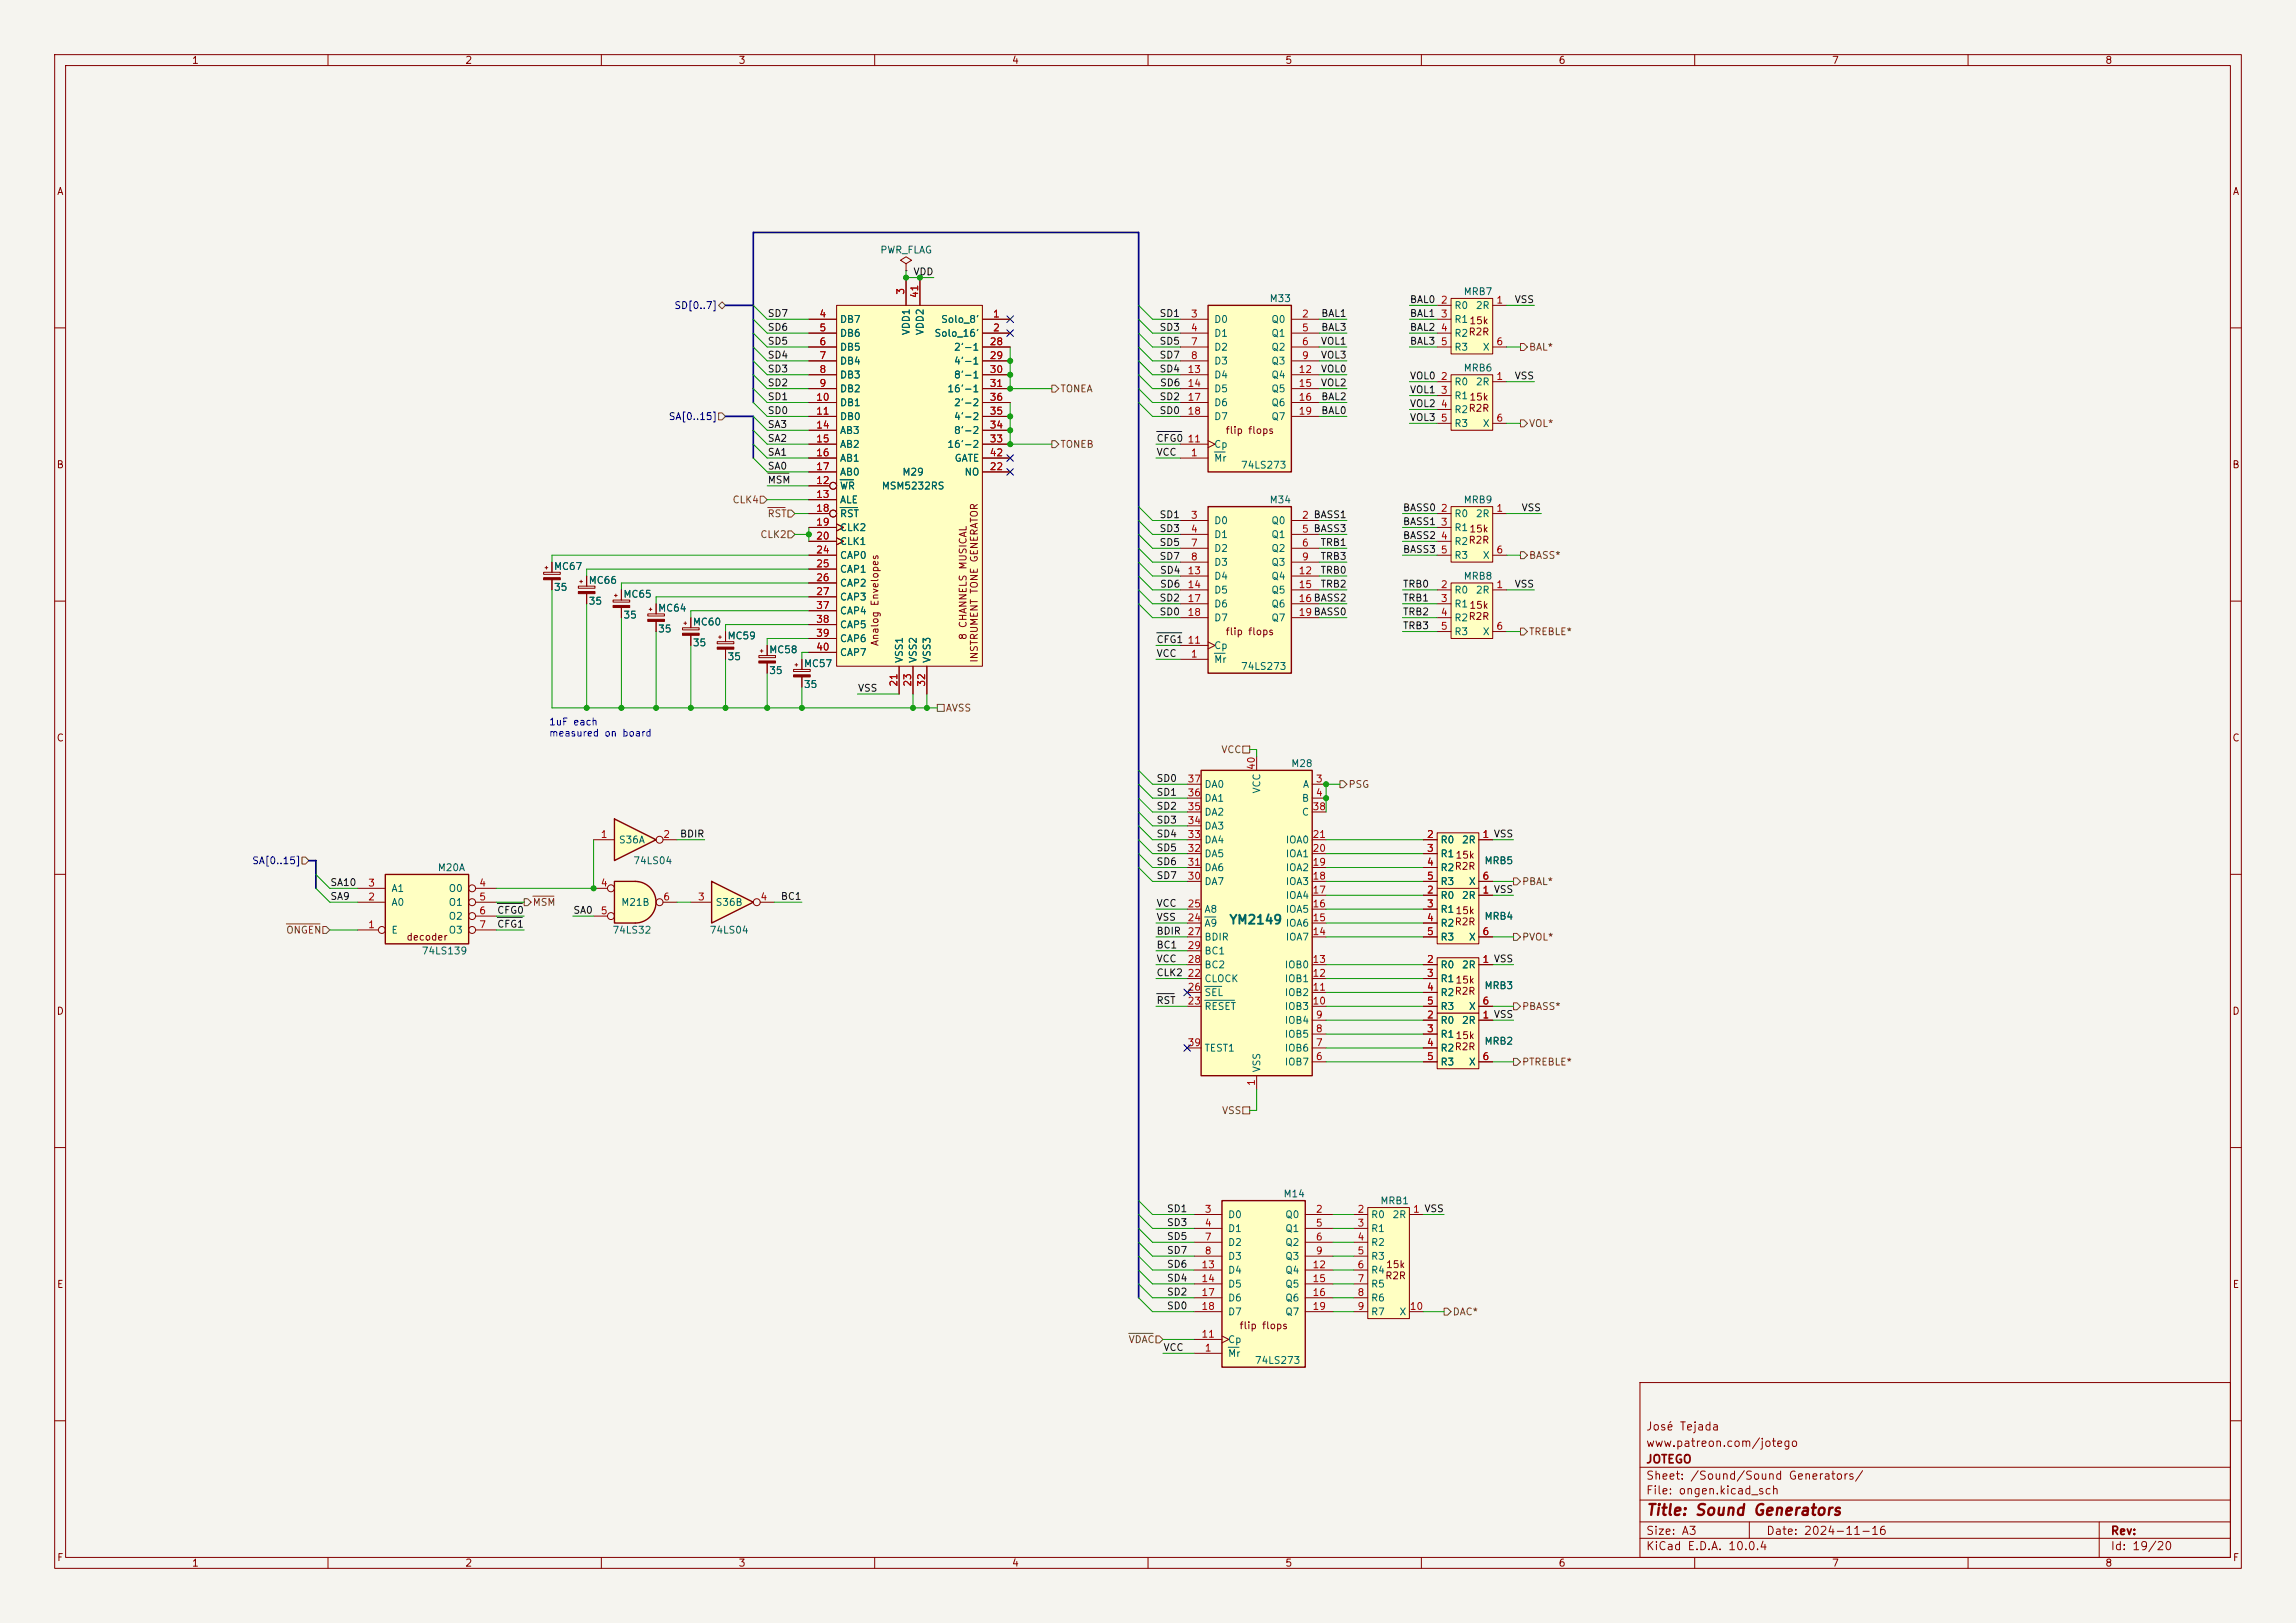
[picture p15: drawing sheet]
<svg xmlns="http://www.w3.org/2000/svg" width="420mm" height="297mm" viewBox="0 0 420 297" stroke-linecap="round" stroke-linejoin="round" font-family="sans-serif">
<defs><g id="words">
<text font-size="2" fill="#840000" x="301" y="277.8">Title: Sound Generators</text>
<text font-size="1.7" fill="#006464" x="224.7" y="169.5">YM2149</text>
<g font-size="1.5" fill="#840000">
<text x="301" y="262.1">José Tejada</text>
<text x="301" y="268.1">JOTEGO</text>
<text x="301" y="265.1">www.patreon.com/jotego</text>
<text x="301" y="273.8">File: ongen.kicad_sch</text>
<text x="301" y="271.1">Sheet: /Sound/Sound Generators/</text>
<text x="301" y="281.2">Size: A3</text>
<text x="323" y="281.2">Date: 2024-11-16</text>
<text x="386" y="281.2">Rev:</text>
<text x="301" y="284">KiCad E.D.A. 10.0.4</text>
<text x="386" y="284">Id: 19/20</text>
</g>
<g font-size="1.3" fill="#840000">
<text x="35" y="12">1</text>
<text x="85" y="12">2</text>
<text x="135" y="12">3</text>
<text x="185" y="12">4</text>
<text x="235" y="12">5</text>
<text x="285" y="12">6</text>
<text x="335" y="12">7</text>
<text x="385" y="12">8</text>
<text x="10.3" y="36">A</text>
<text x="408.3" y="36">A</text>
<text x="224.1" y="79.7">flip flops</text>
<text x="10.3" y="86">B</text>
<text x="408.2" y="86">B</text>
<text x="161" y="118.3" transform="rotate(-90 161 118.3)">Analog Envelopes</text>
<text x="177.1" y="117.2" transform="rotate(-90 177.1 117.2)">8 CHANNELS MUSICAL</text>
<text x="224.1" y="116.5">flip flops</text>
<text x="179.2" y="121.4" transform="rotate(-90 179.2 121.4)">INSTRUMENT TONE GENERATOR</text>
<text x="10.3" y="136">C</text>
<text x="408.2" y="136">C</text>
<text x="74.3" y="172.4">decoder</text>
<text x="10.3" y="186">D</text>
<text x="408.2" y="186">D</text>
<text x="253.4" y="232.4">15k</text>
<text x="10.3" y="236">E</text>
<text x="253.3" y="234.4">R2R</text>
<text x="408.3" y="236">E</text>
<text x="226.6" y="243.5">flip flops</text>
<text x="10.3" y="286">F</text>
<text x="35" y="287">1</text>
<text x="85" y="287">2</text>
<text x="135" y="287">3</text>
<text x="185" y="287">4</text>
<text x="235" y="287">5</text>
<text x="285" y="287">6</text>
<text x="335" y="287">7</text>
<text x="385" y="287">8</text>
<text x="408.3" y="286">F</text>
</g>
<g font-size="1.3" fill="#006464">
<text x="160.9" y="46.7">PWR_FLAG</text>
<text x="153.5" y="59.4">DB7</text>
<text x="172" y="59.4">Solo_8'</text>
<text x="222" y="59.4">D0</text>
<text x="232.1" y="55.6">M33</text>
<text x="232.5" y="59.4">Q0</text>
<text x="265.9" y="56.9">R0</text>
<text x="265.9" y="59.4">R115k</text>
<text x="267.6" y="54.3">MRB7</text>
<text x="269.9" y="56.9">2R</text>
<text x="153.5" y="61.9">DB6</text>
<text x="153.5" y="64.5">DB5</text>
<text x="166.7" y="61.4" transform="rotate(-90 166.7 61.4)">VDD1</text>
<text x="169.2" y="61.4" transform="rotate(-90 169.2 61.4)">VDD2</text>
<text x="170.8" y="61.9">Solo_16'</text>
<text x="174.4" y="64.5">2'-1</text>
<text x="222" y="61.9">D1</text>
<text x="222" y="64.5">D2</text>
<text x="232.5" y="61.9">Q1</text>
<text x="232.5" y="64.5">Q2</text>
<text x="265.9" y="61.9">R2R2R</text>
<text x="265.9" y="64.5">R3</text>
<text x="271.1" y="64.5">X</text>
<text x="153.5" y="67">DB4</text>
<text x="153.5" y="69.6">DB3</text>
<text x="174.4" y="67">4'-1</text>
<text x="174.4" y="69.6">8'-1</text>
<text x="222" y="67">D3</text>
<text x="222" y="69.6">D4</text>
<text x="232.5" y="67">Q3</text>
<text x="232.5" y="69.6">Q4</text>
<text x="265.9" y="70.8">R0</text>
<text x="267.6" y="68.3">MRB6</text>
<text x="269.9" y="70.8">2R</text>
<text x="153.5" y="72.1">DB2</text>
<text x="153.5" y="74.6">DB1</text>
<text x="153.5" y="77.2">DB0</text>
<text x="173.2" y="72.1">16'-1</text>
<text x="174.4" y="77.2">4'-2</text>
<text x="174.4" y="74.6">2'-2</text>
<text x="222" y="72.1">D5</text>
<text x="222" y="74.6">D6</text>
<text x="222" y="77.2">D7</text>
<text x="232.5" y="72.1">Q5</text>
<text x="232.5" y="74.6">Q6</text>
<text x="232.5" y="77.2">Q7</text>
<text x="265.9" y="73.4">R115k</text>
<text x="265.9" y="75.9">R2R2R</text>
<text x="153.5" y="79.7">AB3</text>
<text x="153.5" y="82.3">AB2</text>
<text x="173.2" y="82.3">16'-2</text>
<text x="174.4" y="79.7">8'-2</text>
<text x="222" y="82.3">Cp</text>
<text x="265.9" y="78.4">R3</text>
<text x="271.1" y="78.4">X</text>
<text x="153.5" y="89.9">WR</text>
<text x="153.5" y="84.8">AB1</text>
<text x="153.5" y="87.3">AB0</text>
<text x="161.2" y="89.9">MSM5232RS</text>
<text x="165" y="87.3">M29</text>
<text x="174.5" y="84.8">GATE</text>
<text x="176.3" y="87.3">NO</text>
<text x="222" y="84.8">Mr</text>
<text x="226.9" y="86.1">74LS273</text>
<text x="153.5" y="92.4">ALE</text>
<text x="153.5" y="95">RST</text>
<text x="232.1" y="92.4">M34</text>
<text x="265.9" y="95">R0</text>
<text x="267.6" y="92.4">MRB9</text>
<text x="269.9" y="95">2R</text>
<text x="153.5" y="97.5">CLK2</text>
<text x="153.5" y="100">CLK1</text>
<text x="222" y="96.2">D0</text>
<text x="222" y="98.8">D1</text>
<text x="222" y="101.3">D2</text>
<text x="232.5" y="96.2">Q0</text>
<text x="232.5" y="98.8">Q1</text>
<text x="232.5" y="101.3">Q2</text>
<text x="265.9" y="97.5">R115k</text>
<text x="265.9" y="100">R2R2R</text>
<text x="101.2" y="104.6">MC67</text>
<text x="107.6" y="107.1">MC66</text>
<text x="153.5" y="102.6">CAP0</text>
<text x="153.5" y="105.1">CAP1</text>
<text x="153.5" y="107.7">CAP2</text>
<text x="222" y="103.8">D3</text>
<text x="222" y="106.4">D4</text>
<text x="232.5" y="103.8">Q3</text>
<text x="232.5" y="106.4">Q4</text>
<text x="265.9" y="102.6">R3</text>
<text x="267.6" y="106.4">MRB8</text>
<text x="271.1" y="102.6">X</text>
<text x="101.2" y="108.4">35</text>
<text x="107.6" y="111">35</text>
<text x="113.9" y="109.7">MC65</text>
<text x="113.9" y="113.5">35</text>
<text x="120.3" y="112.2">MC64</text>
<text x="153.5" y="110.2">CAP3</text>
<text x="153.5" y="112.7">CAP4</text>
<text x="222" y="108.9">D5</text>
<text x="222" y="111.5">D6</text>
<text x="232.5" y="108.9">Q5</text>
<text x="232.5" y="111.5">Q6</text>
<text x="265.9" y="108.9">R0</text>
<text x="265.9" y="111.5">R115k</text>
<text x="269.9" y="108.9">2R</text>
<text x="120.3" y="116">35</text>
<text x="126.6" y="114.8">MC60</text>
<text x="126.6" y="118.6">35</text>
<text x="133" y="117.3">MC59</text>
<text x="140.6" y="119.8">MC58</text>
<text x="153.5" y="115.3">CAP5</text>
<text x="153.5" y="117.8">CAP6</text>
<text x="222" y="119.1">Cp</text>
<text x="222" y="114">D7</text>
<text x="232.5" y="114">Q7</text>
<text x="265.9" y="114">R2R2R</text>
<text x="265.9" y="116.5">R3</text>
<text x="271.1" y="116.5">X</text>
<text x="133" y="121.1">35</text>
<text x="140.6" y="123.7">35</text>
<text x="146.9" y="122.4">MC57</text>
<text x="153.5" y="120.4">CAP7</text>
<text x="165.4" y="121.4" transform="rotate(-90 165.4 121.4)">VSS1</text>
<text x="168" y="121.4" transform="rotate(-90 168 121.4)">VSS2</text>
<text x="170.5" y="121.4" transform="rotate(-90 170.5 121.4)">VSS3</text>
<text x="222" y="121.6">Mr</text>
<text x="226.9" y="122.9">74LS273</text>
<text x="146.9" y="126.2">35</text>
<text x="236.1" y="140.7">M28</text>
<text x="220.2" y="149.6">DA2</text>
<text x="220.2" y="147">DA1</text>
<text x="220.2" y="144.5">DA0</text>
<text x="230.8" y="145.3" transform="rotate(-90 230.8 145.3)">VCC</text>
<text x="238" y="147">B</text>
<text x="238" y="149.6">C</text>
<text x="238.2" y="144.5">A</text>
<text x="113.1" y="154.6">S36A</text>
<text x="220.2" y="154.6">DA4</text>
<text x="220.2" y="152.1">DA3</text>
<text x="235.1" y="154.6">IOA0</text>
<text x="263.4" y="154.6">R0</text>
<text x="267.3" y="154.6">2R</text>
<text x="80" y="159.7">M20A</text>
<text x="115.7" y="158.5">74LS04</text>
<text x="220.2" y="159.7">DA6</text>
<text x="220.2" y="157.2">DA5</text>
<text x="235.1" y="159.7">IOA2</text>
<text x="235.1" y="157.2">IOA1</text>
<text x="263.4" y="157.2">R115k</text>
<text x="263.4" y="159.7">R2R2R</text>
<text x="263.4" y="157.2">R1</text>
<text x="263.4" y="159.7">R2</text>
<text x="271.4" y="158.5">MRB5</text>
<text x="71.5" y="166.1">A0</text>
<text x="71.5" y="163.5">A1</text>
<text x="82" y="163.5">O0</text>
<text x="82" y="166.1">O1</text>
<text x="113.5" y="166.1">M21B</text>
<text x="130.8" y="166.1">S36B</text>
<text x="220.2" y="167.3">A8</text>
<text x="220.2" y="162.3">DA7</text>
<text x="235.1" y="167.3">IOA5</text>
<text x="235.1" y="164.8">IOA4</text>
<text x="235.1" y="162.3">IOA3</text>
<text x="263.4" y="164.8">R0</text>
<text x="263.4" y="167.3">R115k</text>
<text x="263.4" y="162.3">R3</text>
<text x="263.4" y="167.3">R1</text>
<text x="267.3" y="164.8">2R</text>
<text x="268.6" y="162.3">X</text>
<text x="71.5" y="171.2">E</text>
<text x="82" y="168.6">O2</text>
<text x="82" y="171.2">O3</text>
<text x="111.9" y="171.2">74LS32</text>
<text x="129.7" y="171.2">74LS04</text>
<text x="220.2" y="169.9">A9</text>
<text x="220.2" y="172.4">BDIR</text>
<text x="235.1" y="172.4">IOA7</text>
<text x="235.1" y="169.9">IOA6</text>
<text x="263.4" y="169.9">R2R2R</text>
<text x="263.4" y="172.4">R3</text>
<text x="263.4" y="169.9">R2</text>
<text x="268.6" y="172.4">X</text>
<text x="271.4" y="168.6">MRB4</text>
<text x="77" y="175">74LS139</text>
<text x="220.2" y="177.5">BC2</text>
<text x="220.2" y="175">BC1</text>
<text x="234.9" y="177.5">IOB0</text>
<text x="263.4" y="177.5">R0</text>
<text x="267.3" y="177.5">2R</text>
<text x="220.2" y="180">CLOCK</text>
<text x="220.2" y="185.1">RESET</text>
<text x="220.2" y="182.6">SEL</text>
<text x="234.9" y="185.1">IOB3</text>
<text x="234.9" y="182.6">IOB2</text>
<text x="234.9" y="180">IOB1</text>
<text x="263.4" y="180">R115k</text>
<text x="263.4" y="182.6">R2R2R</text>
<text x="263.4" y="185.1">R3</text>
<text x="263.4" y="180">R1</text>
<text x="263.4" y="182.6">R2</text>
<text x="268.6" y="185.1">X</text>
<text x="271.4" y="181.3">MRB3</text>
<text x="234.9" y="190.2">IOB5</text>
<text x="234.9" y="187.7">IOB4</text>
<text x="263.4" y="187.7">R0</text>
<text x="263.4" y="190.2">R115k</text>
<text x="263.4" y="190.2">R1</text>
<text x="267.3" y="187.7">2R</text>
<text x="271.4" y="191.5">MRB2</text>
<text x="220.2" y="192.7">TEST1</text>
<text x="230.8" y="196.3" transform="rotate(-90 230.8 196.3)">VSS</text>
<text x="234.9" y="195.3">IOB7</text>
<text x="234.9" y="192.7">IOB6</text>
<text x="263.4" y="192.7">R2R2R</text>
<text x="263.4" y="195.3">R3</text>
<text x="263.4" y="192.7">R2</text>
<text x="268.6" y="195.3">X</text>
<text x="234.7" y="219.4">M14</text>
<text x="252.4" y="220.7">MRB1</text>
<text x="224.5" y="223.2">D0</text>
<text x="224.5" y="225.8">D1</text>
<text x="235" y="223.2">Q0</text>
<text x="235" y="225.8">Q1</text>
<text x="250.7" y="223.2">R0</text>
<text x="250.7" y="225.8">R1</text>
<text x="254.6" y="223.2">2R</text>
<text x="224.5" y="228.3">D2</text>
<text x="224.5" y="230.8">D3</text>
<text x="224.5" y="233.4">D4</text>
<text x="235" y="228.3">Q2</text>
<text x="235" y="230.8">Q3</text>
<text x="235" y="233.4">Q4</text>
<text x="250.7" y="228.3">R2</text>
<text x="250.7" y="230.8">R3</text>
<text x="250.7" y="233.4">R4</text>
<text x="224.5" y="235.9">D5</text>
<text x="224.5" y="238.5">D6</text>
<text x="235" y="235.9">Q5</text>
<text x="235" y="238.5">Q6</text>
<text x="250.7" y="235.9">R5</text>
<text x="250.7" y="238.5">R6</text>
<text x="224.5" y="241">D7</text>
<text x="235" y="241">Q7</text>
<text x="250.7" y="241">R7</text>
<text x="255.9" y="241">X</text>
<text x="224.5" y="248.6">Mr</text>
<text x="224.5" y="246.1">Cp</text>
<text x="229.4" y="249.9">74LS273</text>
</g>
<g font-size="1.3" fill="#0f0f0f">
<text x="167" y="50.7">VDD</text>
<text x="140.3" y="58.3">SD7</text>
<text x="212" y="58.3">SD1</text>
<text x="241.6" y="58.3">BAL1</text>
<text x="257.8" y="55.8">BAL0</text>
<text x="257.8" y="58.3">BAL1</text>
<text x="277" y="55.8">VSS</text>
<text x="140.3" y="60.8">SD6</text>
<text x="140.3" y="63.4">SD5</text>
<text x="140.3" y="65.9">SD4</text>
<text x="212" y="65.9">SD7</text>
<text x="212" y="63.4">SD5</text>
<text x="212" y="60.8">SD3</text>
<text x="241.5" y="63.4">VOL1</text>
<text x="241.5" y="65.9">VOL3</text>
<text x="241.6" y="60.8">BAL3</text>
<text x="257.8" y="60.8">BAL2</text>
<text x="257.8" y="63.4">BAL3</text>
<text x="140.3" y="71">SD2</text>
<text x="140.3" y="68.5">SD3</text>
<text x="212" y="68.5">SD4</text>
<text x="212.1" y="71">SD6</text>
<text x="241.5" y="68.5">VOL0</text>
<text x="241.5" y="71">VOL2</text>
<text x="257.8" y="69.7">VOL0</text>
<text x="277" y="69.7">VSS</text>
<text x="140.3" y="73.5">SD1</text>
<text x="140.3" y="76.1">SD0</text>
<text x="212" y="76.1">SD0</text>
<text x="212" y="73.5">SD2</text>
<text x="241.6" y="76.1">BAL0</text>
<text x="241.6" y="73.5">BAL2</text>
<text x="257.8" y="74.8">VOL2</text>
<text x="257.8" y="77.3">VOL3</text>
<text x="257.8" y="72.3">VOL1</text>
<text x="140.3" y="78.6">SA3</text>
<text x="140.3" y="81.2">SA2</text>
<text x="140.3" y="83.7">SA1</text>
<text x="211.5" y="81.2">CFG0</text>
<text x="211.5" y="83.7">VCC</text>
<text x="140.3" y="88.8">MSM</text>
<text x="140.3" y="86.2">SA0</text>
<text x="212" y="95.1">SD1</text>
<text x="256.5" y="93.9">BASS0</text>
<text x="278.2" y="93.9">VSS</text>
<text x="212" y="97.7">SD3</text>
<text x="212" y="100.2">SD5</text>
<text x="241.5" y="100.2">TRB1</text>
<text x="256.5" y="96.4">BASS1</text>
<text x="256.5" y="98.9">BASS2</text>
<text x="256.5" y="101.5">BASS3</text>
<text x="212" y="102.7">SD7</text>
<text x="212.1" y="105.3">SD4</text>
<text x="212.1" y="107.8">SD6</text>
<text x="241.5" y="102.7">TRB3</text>
<text x="241.5" y="105.3">TRB0</text>
<text x="241.5" y="107.8">TRB2</text>
<text x="256.5" y="107.8">TRB0</text>
<text x="277" y="107.8">VSS</text>
<text x="212" y="112.9">SD0</text>
<text x="212" y="110.4">SD2</text>
<text x="256.5" y="110.4">TRB1</text>
<text x="256.5" y="112.9">TRB2</text>
<text x="211.5" y="118">CFG1</text>
<text x="256.5" y="115.4">TRB3</text>
<text x="211.5" y="120.5">VCC</text>
<text x="156.8" y="126.9">VSS</text>
<text x="211.5" y="143.4">SD0</text>
<text x="211.5" y="145.9">SD1</text>
<text x="211.5" y="148.5">SD2</text>
<text x="124.3" y="153.5">BDIR</text>
<text x="211.5" y="151">SD3</text>
<text x="211.5" y="153.5">SD4</text>
<text x="211.5" y="158.6">SD6</text>
<text x="211.5" y="161.2">SD7</text>
<text x="211.5" y="156.1">SD5</text>
<text x="60.3" y="165">SA9</text>
<text x="60.3" y="162.4">SA10</text>
<text x="90.8" y="167.5">CFG0</text>
<text x="104.8" y="167.5">SA0</text>
<text x="142.7" y="165">BC1</text>
<text x="211.5" y="166.2">VCC</text>
<text x="90.8" y="170.1">CFG1</text>
<text x="211.5" y="171.3">BDIR</text>
<text x="211.5" y="173.9">BC1</text>
<text x="211.5" y="168.8">VSS</text>
<text x="211.5" y="178.9">CLK2</text>
<text x="211.5" y="176.4">VCC</text>
<text x="211.5" y="184">RST</text>
<text x="213.4" y="224.7">SD3</text>
<text x="213.4" y="222.1">SD1</text>
<text x="213.4" y="227.2">SD5</text>
<text x="213.4" y="229.7">SD7</text>
<text x="213.4" y="232.3">SD6</text>
<text x="213.4" y="234.8">SD4</text>
<text x="213.4" y="237.4">SD2</text>
<text x="213.4" y="239.9">SD0</text>
<text x="212.7" y="247.5">VCC</text>
</g>
<g font-size="1.3" fill="#000084">
<text x="123.2" y="56.9">SD[0..7]</text>
<text x="122.2" y="77.2">SA[0..15]</text>
<text x="46" y="158.5">SA[0..15]</text>
</g>
<g font-size="1.3" fill="#a90000">
<text x="149.8" y="58.4">4</text>
<text x="165.7" y="54" transform="rotate(-90 165.7 54)">3</text>
<text x="168.2" y="54.7" transform="rotate(-90 168.2 54.7)">41</text>
<text x="181.5" y="58.4">1</text>
<text x="217.7" y="58.4">3</text>
<text x="238.1" y="58.4">2</text>
<text x="263.5" y="55.9">2</text>
<text x="263.5" y="58.4">3</text>
<text x="273.6" y="55.9">1</text>
<text x="149.8" y="60.9">5</text>
<text x="149.8" y="63.5">6</text>
<text x="180.9" y="63.5">28</text>
<text x="181.5" y="60.9">2</text>
<text x="217.7" y="60.9">4</text>
<text x="217.7" y="63.5">7</text>
<text x="238.1" y="60.9">5</text>
<text x="238.1" y="63.5">6</text>
<text x="263.5" y="60.9">4</text>
<text x="263.5" y="63.5">5</text>
<text x="273.6" y="63.5">6</text>
<text x="149.8" y="66">7</text>
<text x="149.8" y="68.6">8</text>
<text x="149.8" y="71.1">9</text>
<text x="180.9" y="66">29</text>
<text x="180.9" y="68.6">30</text>
<text x="180.9" y="71.1">31</text>
<text x="217.1" y="68.6">13</text>
<text x="217.1" y="71.1">14</text>
<text x="217.7" y="66">8</text>
<text x="237.4" y="68.6">12</text>
<text x="237.4" y="71.1">15</text>
<text x="238.1" y="66">9</text>
<text x="263.5" y="69.8">2</text>
<text x="273.6" y="69.8">1</text>
<text x="149.2" y="73.6">10</text>
<text x="149.2" y="76.2">11</text>
<text x="180.9" y="76.2">35</text>
<text x="180.9" y="73.6">36</text>
<text x="217.1" y="73.6">17</text>
<text x="217.1" y="76.2">18</text>
<text x="237.4" y="73.6">16</text>
<text x="237.4" y="76.2">19</text>
<text x="263.5" y="72.4">3</text>
<text x="263.5" y="74.9">4</text>
<text x="263.5" y="77.4">5</text>
<text x="273.6" y="77.4">6</text>
<text x="149.2" y="78.7">14</text>
<text x="149.2" y="81.3">15</text>
<text x="149.2" y="83.8">16</text>
<text x="180.9" y="81.3">33</text>
<text x="180.9" y="78.7">34</text>
<text x="180.9" y="83.8">42</text>
<text x="217.1" y="81.3">11</text>
<text x="217.7" y="83.8">1</text>
<text x="149.2" y="88.9">12</text>
<text x="149.2" y="86.3">17</text>
<text x="180.9" y="86.3">22</text>
<text x="149.2" y="91.4">13</text>
<text x="149.2" y="94">18</text>
<text x="217.7" y="95.2">3</text>
<text x="238.1" y="95.2">2 BASS1</text>
<text x="263.5" y="94">2</text>
<text x="273.6" y="94">1</text>
<text x="149.2" y="96.5">19</text>
<text x="149.2" y="99">20</text>
<text x="149.2" y="101.6">24</text>
<text x="217.7" y="97.8">4</text>
<text x="217.7" y="100.3">7</text>
<text x="238.1" y="97.8">5 BASS3</text>
<text x="238.1" y="100.3">6</text>
<text x="263.5" y="96.5">3</text>
<text x="263.5" y="99">4</text>
<text x="263.5" y="101.6">5</text>
<text x="273.6" y="101.6">6</text>
<text x="149.2" y="104.1">25</text>
<text x="149.2" y="106.7">26</text>
<text x="217.1" y="105.4">13</text>
<text x="217.1" y="107.9">14</text>
<text x="217.7" y="102.8">8</text>
<text x="237.4" y="105.4">12</text>
<text x="237.4" y="107.9">15</text>
<text x="238.1" y="102.8">9</text>
<text x="263.5" y="107.9">2</text>
<text x="273.6" y="107.9">1</text>
<text x="149.2" y="109.2">27</text>
<text x="149.2" y="111.7">37</text>
<text x="217.1" y="110.5">17</text>
<text x="217.1" y="113">18</text>
<text x="237.4" y="110.5">16BASS2</text>
<text x="237.4" y="113">19BASS0</text>
<text x="263.5" y="110.5">3</text>
<text x="263.5" y="113">4</text>
<text x="149.2" y="114.3">38</text>
<text x="149.2" y="116.8">39</text>
<text x="149.2" y="119.4">40</text>
<text x="217.1" y="118.1">11</text>
<text x="263.5" y="115.5">5</text>
<text x="273.6" y="115.5">6</text>
<text x="164.4" y="125.8" transform="rotate(-90 164.4 125.8)">21</text>
<text x="167" y="125.8" transform="rotate(-90 167 125.8)">23</text>
<text x="169.5" y="125.8" transform="rotate(-90 169.5 125.8)">32</text>
<text x="217.7" y="120.6">1</text>
<text x="217.1" y="143.5">37</text>
<text x="229.8" y="141" transform="rotate(-90 229.8 141)">40</text>
<text x="240.6" y="143.5">3</text>
<text x="217.1" y="148.6">35</text>
<text x="217.1" y="146">36</text>
<text x="240" y="148.6">38</text>
<text x="240.6" y="146">4</text>
<text x="109.8" y="153.6">1</text>
<text x="121.2" y="153.6">2</text>
<text x="217.1" y="153.6">33</text>
<text x="217.1" y="151.1">34</text>
<text x="240" y="153.6">21</text>
<text x="260.9" y="153.6">2</text>
<text x="271.1" y="153.6">1 VSS</text>
<text x="271.1" y="153.6">1</text>
<text x="217.1" y="161.3">30</text>
<text x="217.1" y="158.7">31</text>
<text x="217.1" y="156.2">32</text>
<text x="240" y="161.3">18</text>
<text x="240" y="158.7">19</text>
<text x="240" y="156.2">20</text>
<text x="260.9" y="156.2">3</text>
<text x="260.9" y="158.7">4</text>
<text x="260.9" y="161.3">5</text>
<text x="271.1" y="161.3">6</text>
<text x="67.2" y="165.1">2</text>
<text x="67.2" y="162.5">3</text>
<text x="87.6" y="162.5">4</text>
<text x="87.6" y="165.1">5</text>
<text x="87.6" y="167.6">6</text>
<text x="109.8" y="162.5">4</text>
<text x="109.8" y="167.6">5</text>
<text x="121.2" y="165.1">6</text>
<text x="127.6" y="165.1">3</text>
<text x="139" y="165.1">4</text>
<text x="217.1" y="166.3">25</text>
<text x="240" y="166.3">16</text>
<text x="240" y="163.8">17</text>
<text x="260.9" y="163.8">2</text>
<text x="260.9" y="166.3">3</text>
<text x="271.1" y="163.8">1 VSS</text>
<text x="271.1" y="163.8">1</text>
<text x="67.2" y="170.2">1</text>
<text x="87.6" y="170.2">7</text>
<text x="217.1" y="168.9">24</text>
<text x="217.1" y="171.4">27</text>
<text x="217.1" y="174">29</text>
<text x="240" y="171.4">14</text>
<text x="240" y="168.9">15</text>
<text x="260.9" y="168.9">4</text>
<text x="260.9" y="171.4">5</text>
<text x="271.1" y="171.4">6</text>
<text x="217.1" y="179">22</text>
<text x="217.1" y="176.5">28</text>
<text x="240" y="179">12</text>
<text x="240" y="176.5">13</text>
<text x="260.9" y="176.5">2</text>
<text x="260.9" y="179">3</text>
<text x="271.1" y="176.5">1 VSS</text>
<text x="271.1" y="176.5">1</text>
<text x="217.1" y="184.1">23</text>
<text x="217.1" y="181.6">26</text>
<text x="240" y="184.1">10</text>
<text x="240" y="181.6">11</text>
<text x="260.9" y="181.6">4</text>
<text x="260.9" y="184.1">5</text>
<text x="271.1" y="184.1">6</text>
<text x="217.1" y="191.7">39</text>
<text x="240.6" y="191.7">7</text>
<text x="240.6" y="189.2">8</text>
<text x="240.6" y="186.7">9</text>
<text x="260.9" y="186.7">2</text>
<text x="260.9" y="189.2">3</text>
<text x="260.9" y="191.7">4</text>
<text x="271.1" y="186.7">1 VSS</text>
<text x="271.1" y="186.7">1</text>
<text x="240.6" y="194.3">6</text>
<text x="260.9" y="194.3">5</text>
<text x="271.1" y="194.3">6</text>
<text x="229.8" y="198.8" transform="rotate(-90 229.8 198.8)">1</text>
<text x="220.3" y="222.2">3</text>
<text x="220.3" y="224.8">4</text>
<text x="220.3" y="227.3">7</text>
<text x="240.6" y="222.2">2</text>
<text x="240.6" y="224.8">5</text>
<text x="240.6" y="227.3">6</text>
<text x="248.2" y="222.2">2</text>
<text x="248.2" y="224.8">3</text>
<text x="248.2" y="227.3">4</text>
<text x="258.4" y="222.2">1 VSS</text>
<text x="219.7" y="232.4">13</text>
<text x="220.3" y="229.8">8</text>
<text x="240" y="232.4">12</text>
<text x="240.6" y="229.8">9</text>
<text x="248.2" y="229.8">5</text>
<text x="248.2" y="232.4">6</text>
<text x="219.7" y="234.9">14</text>
<text x="219.7" y="237.5">17</text>
<text x="240" y="234.9">15</text>
<text x="240" y="237.5">16</text>
<text x="248.2" y="234.9">7</text>
<text x="248.2" y="237.5">8</text>
<text x="219.7" y="245.1">11</text>
<text x="219.7" y="240">18</text>
<text x="240" y="240">19</text>
<text x="248.2" y="240">9</text>
<text x="257.8" y="240">10</text>
<text x="220.3" y="247.6">1</text>
</g>
<g font-size="1.3" fill="#725600">
<text x="279.6" y="64.5">BAL*</text>
<text x="193.9" y="72.1">TONEA</text>
<text x="193.9" y="82.3">TONEB</text>
<text x="279.6" y="78.4">VOL*</text>
<text x="133.9" y="92.4">CLK4</text>
<text x="140.3" y="95">RST</text>
<text x="139" y="98.8">CLK2</text>
<text x="279.6" y="102.6">BASS*</text>
<text x="279.6" y="116.5">TREBLE*</text>
<text x="172.9" y="130.5">AVSS</text>
<text x="223.3" y="138.1">VCC</text>
<text x="246.6" y="144.5">PSG</text>
<text x="97.3" y="166.1">MSM</text>
<text x="278.3" y="162.3">PBAL*</text>
<text x="52.3" y="171.2">ONGEN</text>
<text x="278.3" y="172.4">PVOL*</text>
<text x="278.3" y="185.1">PBASS*</text>
<text x="278.3" y="195.3">PTREBLE*</text>
<text x="223.4" y="204.2">VSS</text>
<text x="265.6" y="241">DAC*</text>
<text x="206.3" y="246.1">VDAC</text>
</g>
<g font-size="1.3" fill="#0000c2">
<text x="100.3" y="133">1uF each</text>
<text x="100.3" y="135.1">measured on board</text>
</g>
</g></defs>
<path d="M0 0h420v297h-420z" fill="#f5f4ef" stroke="#f5f4ef" stroke-width=".18"/>
<g fill="none" stroke="#840000" stroke-width=".18">
<path d="M10 10h400v277h-400zM12 12h396v273h-396zM60 10v2M110 10v2M160 10v2M210 10v2M260 10v2M310 10v2M360 10v2M10 60h2M408 60h2M10 110h2"/>
<path d="M408 110h2M10 160h2M408 160h2M10 210h2M408 210h2M300 253h108v32h-108zM10 260h2M300 278.5h108M300 274.5h108M300 268.5h108M320 278.5v3M384 278.5v6.5"/>
<path d="M408 260h2M60 285v2M110 285v2M160 285v2M210 285v2M260 285v2M300 281.5h108M310 285v2M360 285v2"/>
</g>
<path d="M223.5 219.7h15.3v30.5h-15.3z" fill="#ffffc2"/>
<path d="M223.5 219.7h15.3v30.5h-15.3z" fill="none" stroke="#840000" stroke-width=".25"/>
<g fill="none" stroke="#840000" stroke-width=".18">
<path d="M165.7 48.3l1.1-.7-1.1-.6-1 .6 1 .7v1.2M165.7 49.5h.1M218.4 222.2h5.1M218.4 224.8h5.1M218.4 227.3h5.1M218.4 229.9h5.1M218.4 232.4h5.1M218.4 234.9h5.1M218.4 237.5h5.1M238.8 222.2h5M238.8 224.8h5M238.8 227.3h5"/>
<path d="M238.8 229.9h5M238.8 232.4h5M238.8 234.9h5M238.8 237.5h5M218.4 247.6h5.1M218.4 245.1h5.1M218.4 240h5.1M223.5 244.5l1.3 .6-1.3 .6M238.8 240h5"/>
</g>
<path d="M224.7 246.5h1.9" fill="none" stroke="#006464" stroke-width=".18"/>
<path d="M265.4 68.6h7.6v10.1h-7.6z" fill="#ffffc2"/>
<g fill="none" stroke="#840000" stroke-width=".18">
<path d="M262.9 69.9h2.5M262.9 72.4h2.5M262.9 74.9h2.5M262.9 77.5h2.5M265.4 68.6h7.6v10.1h-7.6zM273 69.9h2.6M273 77.5h2.6M112.1 109.8h3.1v.4h-3.1zM112.4 109h.5M112.6 108.7v.5M113.7 108v1.8M113.7 111.2v1.8"/>
<path d="M118.5 112.3h3v.4h-3zM118.7 111.5h.6M119 111.3v.5M120 110.5v1.8M120 113.7v1.9M124.8 114.9h3.1v.4h-3.1zM125.1 114h.5M125.3 113.8v.5M126.4 113v1.9M126.4 116.3v1.8M131.2 117.4h3v.4h-3zM131.4 116.6h.6"/>
<path d="M131.7 116.3v.5M132.7 115.6v1.8M132.7 118.8v1.9M138.8 120h3.1v.3h-3.1zM139.1 119.1h.5M139.3 118.9v.5M140.3 118.1v1.9M140.3 121.3v1.9"/>
</g>
<g fill="#840000" stroke="#840000" stroke-width=".18">
<path d="M131.2 118.4h3v.4h-3z"/>
<path d="M124.8 115.9h3.1v.4h-3.1z"/>
<path d="M138.8 121h3.1v.3h-3.1z"/>
<path d="M118.5 113.3h3v.4h-3z"/>
<path d="M112.1 110.8h3.1v.4h-3.1z"/>
</g>
<path d="M262.9 175.3h7.6v10.1h-7.6z" fill="#ffffc2"/>
<path d="M260.3 176.5h2.6M260.3 179.1h2.6M262.9 175.3h7.6v10.1h-7.6zM270.5 176.5h2.5M260.3 181.6h2.6M260.3 184.2h2.6M270.5 184.2h2.5" fill="none" stroke="#840000" stroke-width=".18"/>
<path d="M262.9 162.6h7.6v10.1h-7.6z" fill="#ffffc2"/>
<path d="M260.3 163.8h2.6M260.3 166.4h2.6M260.3 168.9h2.6M260.3 171.5h2.6M262.9 162.6h7.6v10.1h-7.6zM270.5 163.8h2.5M270.5 171.5h2.5" fill="none" stroke="#840000" stroke-width=".18"/>
<path d="M262.9 185.4h7.6v10.2h-7.6z" fill="#ffffc2"/>
<g fill="none" stroke="#840000" stroke-width=".18">
<path d="M99.4 104.7h3.1v.4h-3.1zM99.7 103.9h.5M99.9 103.6v.5M101 102.9v1.8M101 106.1v1.9M105.8 107.3h3v.3h-3zM106 106.4h.6M106.3 106.2v.5M107.3 105.4v1.9M107.3 108.6v1.9M260.3 186.7h2.6M260.3 189.2h2.6"/>
<path d="M260.3 191.8h2.6M260.3 194.3h2.6M262.9 185.4h7.6v10.2h-7.6zM270.5 186.7h2.5M270.5 194.3h2.5"/>
</g>
<g fill="#840000" stroke="#840000" stroke-width=".18">
<path d="M99.4 105.7h3.1v.4h-3.1z"/>
<path d="M105.8 108.3h3v.3h-3z"/>
</g>
<path d="M262.9 152.4h7.6v10.2h-7.6z" fill="#ffffc2"/>
<path d="M260.3 153.7h2.6M260.3 156.2h2.6M260.3 158.8h2.6M262.9 152.4h7.6v10.2h-7.6zM270.5 153.7h2.5M260.3 161.3h2.6M270.5 161.3h2.5" fill="none" stroke="#840000" stroke-width=".18"/>
<path d="M265.4 106.7h7.6v10.1h-7.6z" fill="#ffffc2"/>
<path d="M262.9 108h2.5M262.9 110.5h2.5M262.9 113h2.5M262.9 115.6h2.5M265.4 106.7h7.6v10.1h-7.6zM273 108h2.6M273 115.6h2.6" fill="none" stroke="#840000" stroke-width=".18"/>
<path d="M265.4 92.7h7.6v10.2h-7.6z" fill="#ffffc2"/>
<path d="M262.9 94h2.5M262.9 96.5h2.5M262.9 99.1h2.5M265.4 92.7h7.6v10.2h-7.6zM273 94h2.6M262.9 101.6h2.5M273 101.6h2.6M145.2 122.5h3v.4h-3zM145.4 121.7h.5M145.7 121.4v.5M146.7 120.7v1.8M146.7 123.9v1.8" fill="none" stroke="#840000" stroke-width=".18"/>
<path d="M145.2 123.5h3v.4h-3z" fill="#840000" stroke="#840000" stroke-width=".18"/>
<path d="M265.4 54.6h7.6v10.2h-7.6z" fill="#ffffc2"/>
<path d="M262.9 55.9h2.5M262.9 58.4h2.5M265.4 54.6h7.6v10.2h-7.6zM273 55.9h2.6M262.9 61h2.5M262.9 63.5h2.5M273 63.5h2.6" fill="none" stroke="#840000" stroke-width=".18"/>
<path d="M153 55.9h26.7v66h-26.7z" fill="#ffffc2"/>
<g fill="none" stroke="#840000" stroke-width=".18">
<path d="M148 58.4h5M153 55.9h26.7v66h-26.7zM165.7 50.8v5.1M168.3 50.8v5.1M179.7 58.4h5.1M148 61h5M148 63.5h5M148 66h5M148 68.6h5M148 71.1h5M148 73.7h5M148 76.2h5"/>
<path d="M148 78.7h5M179.7 61h5.1M179.7 63.5h5.1M179.7 66h5.1M179.7 68.6h5.1M179.7 71.1h5.1M179.7 73.7h5.1M179.7 76.2h5.1M179.7 78.7h5.1M148 88.9h3.8M148 91.4h5M148 81.3h5"/>
<path d="M148 83.8h5M148 86.4h5M148 94h3.8M148 96.5h5M148 99.1h5M153 95.9l1.3 .6-1.3 .7M153 98.4l1.3 .7-1.3 .6M179.7 81.3h5.1M179.7 83.8h5.1M179.7 86.4h5.1M148 101.6h5M148 104.1h5"/>
<path d="M148 106.7h5M148 109.2h5M148 111.8h5M148 114.3h5M148 116.8h5M148 119.4h5M164.5 121.9v5.1M167 121.9v5.1M169.5 121.9v5.1"/>
<circle cx="152.4" cy="88.9" r=".63"/>
<circle cx="152.4" cy="94" r=".63"/>
</g>
<path d="M153.7 87.8h2.4M153.7 92.9h3.2" fill="none" stroke="#006464" stroke-width=".18"/>
<path d="M219.7 141h20.3v55.9h-20.3z" fill="#ffffc2"/>
<path d="M219.7 141h20.3v55.9h-20.3z" fill="none" stroke="#840000" stroke-width=".25"/>
<g fill="none" stroke="#840000" stroke-width=".18">
<path d="M229.9 138.4v2.6M217.2 143.5h2.5M217.2 146.1h2.5M217.2 158.8h2.5M217.2 156.2h2.5M217.2 153.7h2.5M217.2 151.1h2.5M217.2 148.6h2.5M240 143.5h2.6M240 146.1h2.6M240 158.8h2.6M240 156.2h2.6"/>
<path d="M240 153.7h2.6M240 148.6h2.6M217.2 179.1h2.5M217.2 176.5h2.5M217.2 171.5h2.5M217.2 168.9h2.5M217.2 166.4h2.5M217.2 161.3h2.5M217.2 174h2.5M240 179.1h2.6M240 176.5h2.6M240 171.5h2.6"/>
<path d="M240 168.9h2.6M240 166.4h2.6M240 163.8h2.6M240 161.3h2.6M217.2 191.8h2.5M217.2 184.2h2.5M217.2 181.6h2.5M229.9 196.9v2.5M240 194.3h2.6M240 191.8h2.6M240 189.2h2.6M240 186.7h2.6"/>
<path d="M240 184.2h2.6M240 181.6h2.6"/>
</g>
<path d="M220.3 167.8h2.1M220.3 183h5.5M220.3 180.5h3.2" fill="none" stroke="#006464" stroke-width=".18"/>
<path d="M70.5 160h15.2v12.7h-15.2z" fill="#ffffc2"/>
<path d="M70.5 160h15.2v12.7h-15.2z" fill="none" stroke="#840000" stroke-width=".25"/>
<g fill="none" stroke="#840000" stroke-width=".18">
<path d="M65.4 170.2h3.8M65.4 165.1h5.1M65.4 162.6h5.1M87 170.2h3.8M87 165.1h3.8M87 162.6h3.8M87 167.6h3.8"/>
<circle cx="69.8" cy="170.2" r=".63"/>
<circle cx="86.4" cy="165.1" r=".63"/>
<circle cx="86.4" cy="162.6" r=".63"/>
<circle cx="86.4" cy="170.2" r=".63"/>
<circle cx="86.4" cy="167.6" r=".63"/>
</g>
<path d="M250.2 221h7.6v20.3h-7.6z" fill="#ffffc2"/>
<path d="M247.6 222.2h2.6M247.6 224.8h2.6M247.6 227.3h2.6M247.6 229.9h2.6M247.6 232.4h2.6M247.6 234.9h2.6M247.6 237.5h2.6M250.2 221h7.6v20.3h-7.6zM257.8 222.2h2.5M247.6 240h2.6M257.8 240h2.5" fill="none" stroke="#840000" stroke-width=".18"/>
<path d="M112.4 149.9l7.6 3.8-7.6 3.8z" fill="#ffffc2"/>
<path d="M112.4 149.9l7.6 3.8-7.6 3.8z" fill="none" stroke="#840000" stroke-width=".25"/>
<g fill="none" stroke="#840000" stroke-width=".18">
<path d="M108.6 153.7h3.8M121.3 153.7h2.5"/>
<circle cx="120.6" cy="153.7" r=".63"/>
</g>
<path d="M116.2 161.3a3.8 3.8 0 0 1 3.8 3.8 3.8 3.8 0 0 1-3.8 3.8z" fill="#ffffc2" stroke="#ffffc2" stroke-width=".18"/>
<path d="M112.4 161.3h3.8v7.6h-3.8z" fill="#ffffc2"/>
<path d="M112.4 161.3h3.8a3.8 3.8 0 0 1 3.8 3.8 3.8 3.8 0 0 1-3.8 3.8h-3.8z" fill="none" stroke="#840000" stroke-width=".25"/>
<g fill="none" stroke="#840000" stroke-width=".18">
<path d="M108.6 162.6h2.5M108.6 167.6h2.5M121.3 165.1h2.5"/>
<circle cx="111.8" cy="167.6" r=".63"/>
<circle cx="111.8" cy="162.6" r=".63"/>
<circle cx="120.6" cy="165.1" r=".63"/>
</g>
<path d="M221 55.9h15.2v30.5h-15.2z" fill="#ffffc2"/>
<path d="M221 55.9h15.2v30.5h-15.2z" fill="none" stroke="#840000" stroke-width=".25"/>
<g fill="none" stroke="#840000" stroke-width=".18">
<path d="M215.9 58.4h5.1M236.2 58.4h5.1M215.9 61h5.1M215.9 63.5h5.1M215.9 66h5.1M215.9 68.6h5.1M215.9 71.1h5.1M215.9 73.7h5.1M215.9 76.2h5.1M236.2 61h5.1M236.2 63.5h5.1M236.2 66h5.1"/>
<path d="M236.2 68.6h5.1M236.2 71.1h5.1M236.2 73.7h5.1M236.2 76.2h5.1M215.9 83.8h5.1M215.9 81.3h5.1M221 80.6l1.2 .7-1.2 .6"/>
</g>
<path d="M222.1 82.7h2" fill="none" stroke="#006464" stroke-width=".18"/>
<path d="M221 92.7h15.2v30.5h-15.2z" fill="#ffffc2"/>
<path d="M221 92.7h15.2v30.5h-15.2z" fill="none" stroke="#840000" stroke-width=".25"/>
<g fill="none" stroke="#840000" stroke-width=".18">
<path d="M215.9 95.3h5.1M215.9 97.8h5.1M236.2 95.3h5.1M236.2 97.8h5.1M215.9 100.3h5.1M215.9 102.9h5.1M215.9 118.1h5.1M215.9 105.4h5.1M215.9 108h5.1M215.9 110.5h5.1M215.9 113h5.1M221 117.5l1.2 .6-1.2 .6"/>
<path d="M236.2 100.3h5.1M236.2 102.9h5.1M236.2 105.4h5.1M236.2 108h5.1M236.2 110.5h5.1M236.2 113h5.1M215.9 120.7h5.1"/>
</g>
<path d="M222.1 119.5h2" fill="none" stroke="#006464" stroke-width=".18"/>
<path d="M130.2 161.3l7.6 3.8-7.6 3.8z" fill="#ffffc2"/>
<path d="M130.2 161.3l7.6 3.8-7.6 3.8z" fill="none" stroke="#840000" stroke-width=".25"/>
<g fill="none" stroke="#840000" stroke-width=".18">
<path d="M148 58.4h5M165.7 50.8v5.1M168.3 50.8v5.1M179.7 58.4h5.1M148 61h5M148 63.5h5M148 66h5M148 68.6h5M148 71.1h5M148 73.7h5M148 76.2h5M148 78.7h5"/>
<path d="M179.7 61h5.1M179.7 63.5h5.1M179.7 66h5.1M179.7 68.6h5.1M179.7 71.1h5.1M179.7 73.7h5.1M179.7 76.2h5.1M179.7 78.7h5.1M148 88.9h3.8M148 91.4h5M148 81.3h5M148 83.8h5"/>
<path d="M148 86.4h5M148 94h3.8M148 96.5h5M148 99.1h5M153 95.9l1.3 .6-1.3 .7M153 98.4l1.3 .7-1.3 .6M179.7 81.3h5.1M179.7 83.8h5.1M179.7 86.4h5.1M101 102.9v1.8M101 106.1v1.9M107.3 105.4v1.9"/>
<path d="M107.3 108.6v1.9M113.7 108v1.8M113.7 111.2v1.8M120 110.5v1.8M120 113.7v1.9M126.4 113v1.9M126.4 116.3v1.8M132.7 115.6v1.8M132.7 118.8v1.9M140.3 118.1v1.9M148 101.6h5M148 104.1h5"/>
<path d="M148 106.7h5M148 109.2h5M148 111.8h5M148 114.3h5M148 116.8h5M148 119.4h5M140.3 121.3v1.9M146.7 120.7v1.8M146.7 123.9v1.8M164.5 121.9v5.1M167 121.9v5.1M169.5 121.9v5.1"/>
<path d="M260.3 153.7h2.6M260.3 156.2h2.6M260.3 158.8h2.6M270.5 153.7h2.5M126.4 165.1h3.8M139.1 165.1h2.5M260.3 161.3h2.6M260.3 163.8h2.6M260.3 166.4h2.6M260.3 168.9h2.6M260.3 171.5h2.6M260.3 176.5h2.6"/>
<path d="M260.3 179.1h2.6M270.5 161.3h2.5M270.5 163.8h2.5M270.5 171.5h2.5M270.5 176.5h2.5M260.3 186.7h2.6M260.3 189.2h2.6M260.3 191.8h2.6M260.3 194.3h2.6M260.3 181.6h2.6M260.3 184.2h2.6M270.5 186.7h2.5"/>
<path d="M270.5 194.3h2.5M270.5 184.2h2.5"/>
<circle cx="152.4" cy="88.9" r=".63"/>
<circle cx="152.4" cy="94" r=".63"/>
<circle cx="138.4" cy="165.1" r=".63"/>
</g>
<g fill="none" stroke="#725600" stroke-width=".18">
<path d="M131.4 55.9l.7-.7 .6 .7-.6 .6zM131.4 75.6h.7l.6 .6-.6 .6h-.7zM192.4 70.5h.6l.7 .6-.7 .7h-.6zM278.1 76.8h.7l.6 .7-.6 .6h-.7zM278.1 62.9h.7l.6 .6-.6 .6h-.7zM139.1 90.8h.6l.6 .6-.6 .7h-.6zM140.4 92.9h3.2M144.1 93.3h.7l.6 .7-.6 .6h-.7zM144.1 97.2h.7l.6 .6-.6 .6h-.7zM192.4 80.6h.6l.7 .7-.7 .6h-.6zM278.1 101h.7l.6 .6-.6 .6h-.7zM278.1 114.9h.7l.6 .7-.6 .6h-.7z"/>
<path d="M171.4 128.9h1.3v1.3h-1.3zM227.3 136.5h1.3v1.3h-1.3zM55.2 156.8h.7l.6 .7-.6 .6h-.7zM245.1 142.9h.6l.7 .6-.7 .6h-.6zM52.4 169.1h6.1M59.1 169.5h.6l.6 .7-.6 .6h-.6zM95.9 164.5h.6l.7 .6-.7 .6h-.6zM97.5 164h3.8M276.9 160.7h.6l.6 .6-.6 .6h-.6zM276.9 170.8h.6l.6 .7-.6 .6h-.6zM276.9 193.7h.6l.6 .6-.6 .6h-.6zM276.9 183.5h.6l.6 .7-.6 .6h-.6z"/>
<path d="M227.3 202.6h1.3v1.2h-1.3zM264.2 239.4h.6l.6 .6-.6 .7h-.6zM206.5 244h4.4M211.5 244.5h.6l.6 .6-.6 .6h-.6z"/>
</g>
<path d="M211.6 79h4.6M140.5 86.6h3.8M211.6 115.8h4.6M91 167.9h4.6M91 165.3h4.6M211.6 181.8h3.2" fill="none" stroke="#0f0f0f" stroke-width=".18"/>
<path d="M132.7 55.9h5.1M132.7 76.2h5.1v7.6M137.8 73.7v-31.2h70.5v195M56.5 157.5h1.3v5.1" fill="none" stroke="#000084" stroke-width=".3"/>
<g fill="none" stroke="#009600" stroke-width=".18">
<path d="M137.8 58.4l2.5 2.6h7.7M137.8 55.9l2.5 2.5h7.7M165.7 49.5v1.3h5.1M208.3 58.4l2.5 2.6h5.1M208.3 55.9l2.5 2.5h5.1M241.3 58.4h5.1M257.8 55.9h5.1M257.8 58.4h5.1M275.6 55.9h5.1M137.8 61l2.5 2.5h7.7M137.8 73.7l2.5 2.5h7.7M137.8 71.1l2.5 2.6h7.7"/>
<path d="M137.8 78.7l2.5 2.6h7.7M137.8 68.6l2.5 2.5h7.7M137.8 63.5l2.5 2.5h7.7M137.8 66l2.5 2.6h7.7M137.8 76.2l2.5 2.5h7.7M184.8 63.5v7.6h7.6M184.8 73.7v7.6h7.6M208.3 61l2.5 2.5h5.1M208.3 73.7l2.5 2.5h5.1M208.3 71.1l2.5 2.6h5.1M208.3 68.6l2.5 2.5h5.1M208.3 63.5l2.5 2.5h5.1"/>
<path d="M208.3 66l2.5 2.6h5.1M241.3 61h5.1M241.3 63.5h5.1M241.3 76.2h5.1M241.3 73.7h5.1M241.3 71.1h5.1M241.3 66h5.1M241.3 68.6h5.1M257.8 61h5.1M257.8 77.5h5.1M257.8 63.5h5.1M257.8 69.9h5.1"/>
<path d="M257.8 72.4h5.1M257.8 74.9h5.1M275.6 77.5h2.5M275.6 63.5h2.5M275.6 69.9h5.1M137.8 81.3l2.5 2.5h7.7M137.8 83.8l2.5 2.6h7.7M140.3 88.9h7.7M140.3 91.4h7.7M145.4 97.8h2.6M145.4 94h2.6M148 96.5v2.6"/>
<path d="M208.3 95.3l2.5 2.5h5.1M208.3 97.8l2.5 2.5h5.1M208.3 92.7l2.5 2.6h5.1M211.5 81.3h4.4M211.5 83.8h4.4M241.3 97.8h5.1M241.3 95.3h5.1M256.5 99.1h6.4M256.5 94h6.4M256.5 96.5h6.4M275.6 94h6.3M101 108v21.5h70.4"/>
<path d="M107.3 110.5v19M113.7 113v16.5M120 115.6v13.9M126.4 118.1v11.4M148 101.6h-47v1.3M148 106.7h-34.3v1.3M148 104.1h-40.7v1.3M148 114.3h-15.3v1.3M148 116.8h-7.7v1.3M148 119.4h-1.3v1.3M148 111.8h-21.6v1.2M148 109.2h-28v1.3"/>
<path d="M208.3 108l2.5 2.5h5.1M208.3 102.9l2.5 2.5h5.1M208.3 105.4l2.5 2.6h5.1M208.3 110.5l2.5 2.5h5.1M208.3 100.3l2.5 2.6h5.1M211.5 118.1h4.4M241.3 110.5h5.1M241.3 105.4h5.1M241.3 108h5.1M241.3 113h5.1M241.3 102.9h5.1M241.3 100.3h5.1"/>
<path d="M256.5 101.6h6.4M256.5 115.6h6.4M256.5 110.5h6.4M256.5 108h6.4M256.5 113h6.4M275.6 101.6h2.5M275.6 115.6h2.5M275.6 108h5.1M132.7 120.7v8.8M140.3 123.2v6.3M146.7 125.7v3.8M156.8 127h7.7"/>
<path d="M167 127v2.5M169.5 127v2.5M211.5 120.7h4.4M228.6 137.2h1.3v1.2M108.6 153.7v8.9h-17.8M123.8 153.7h5.1M208.3 151.1l2.5 2.6h6.4M208.3 153.7l2.5 2.5h6.4M208.3 156.2l2.5 2.6h6.4M208.3 141l2.5 2.5h6.4M208.3 158.8l2.5 2.5h6.4M208.3 143.5l2.5 2.6h6.4"/>
<path d="M208.3 148.6l2.5 2.5h6.4M208.3 146.1l2.5 2.5h6.4M242.6 153.7h17.7M242.6 156.2h17.7M242.6 158.8h17.7M245.1 143.5h-2.5v5.1M273 153.7h3.9M57.8 162.6l2.5 2.5h5.1M57.8 160l2.5 2.6h5.1M60.3 170.2h5.1M90.8 165.1h5.1M90.8 167.6h5.1"/>
<path d="M90.8 170.2h5.1M104.8 167.6h3.8M123.8 165.1h2.6M141.6 165.1h5.1M211.5 176.5h5.7M211.5 171.5h5.7M211.5 166.4h5.7M211.5 174h5.7M211.5 168.9h5.7M211.5 179.1h5.7M242.6 176.5h17.7M242.6 163.8h17.7"/>
<path d="M242.6 171.5h17.7M242.6 166.4h17.7M242.6 161.3h17.7M242.6 168.9h17.7M242.6 179.1h17.7M273 176.5h3.9M273 163.8h3.9M273 171.5h3.9M273 161.3h3.9M211.5 184.2h5.7M229.9 199.4v3.8h-1.3M242.6 194.3h17.7"/>
<path d="M242.6 189.2h17.7M242.6 184.2h17.7M242.6 186.7h17.7M242.6 181.6h17.7M242.6 191.8h17.7M273 194.3h3.9M273 184.2h3.9M273 186.7h3.9M208.3 219.7l2.5 2.5h7.6M208.3 237.5l2.5 2.5h7.6M208.3 234.9l2.5 2.6h7.6M208.3 222.2l2.5 2.6h7.6"/>
<path d="M208.3 224.8l2.5 2.5h7.6M208.3 229.9l2.5 2.5h7.6M208.3 227.3l2.5 2.6h7.6M208.3 232.4l2.5 2.5h7.6M243.8 222.2h3.8M243.8 237.5h3.8M243.8 224.8h3.8M243.8 227.3h3.8M243.8 232.4h3.8M243.8 229.9h3.8M243.8 234.9h3.8M260.3 222.2h3.9"/>
<path d="M212.7 247.6h5.7M212.7 245.1h5.7M243.8 240h3.8M260.3 240h3.9"/>
</g>
<path d="M184.2 57.8l1.2 1.2M185.4 57.8l-1.2 1.2M184.2 60.4l1.2 1.2M185.4 60.4l-1.2 1.2M184.2 85.8l1.2 1.2M184.2 83.2l1.2 1.2M185.4 85.8l-1.2 1.2M185.4 83.2l-1.2 1.2M216.6 191.2l1.2 1.2M216.6 181l1.2 1.2M217.8 191.2l-1.2 1.2M217.8 181l-1.2 1.2" fill="none" stroke="#000084" stroke-width=".18"/>
<path d="M153.7 87.8h2.4M153.7 92.9h3.2" fill="none" stroke="#006464" stroke-width=".18"/>
<g fill="#009600" stroke="#009600" stroke-width=".18">
<circle cx="113.7" cy="129.5" r=".46"/>
<circle cx="126.4" cy="129.5" r=".46"/>
<circle cx="132.7" cy="129.5" r=".46"/>
<circle cx="120" cy="129.5" r=".46"/>
<circle cx="108.6" cy="162.6" r=".46"/>
<circle cx="107.3" cy="129.5" r=".46"/>
<circle cx="184.8" cy="68.6" r=".46"/>
<circle cx="184.8" cy="76.2" r=".46"/>
<circle cx="184.8" cy="66" r=".46"/>
<circle cx="184.8" cy="78.7" r=".46"/>
<circle cx="184.8" cy="71.1" r=".46"/>
<circle cx="146.7" cy="129.5" r=".46"/>
<circle cx="148" cy="97.8" r=".46"/>
<circle cx="167" cy="129.5" r=".46"/>
<circle cx="169.5" cy="129.5" r=".46"/>
<circle cx="184.8" cy="81.3" r=".46"/>
<circle cx="168.3" cy="50.8" r=".46"/>
<circle cx="165.7" cy="50.8" r=".46"/>
<circle cx="140.3" cy="129.5" r=".46"/>
<circle cx="242.6" cy="146.1" r=".46"/>
<circle cx="242.6" cy="143.5" r=".46"/>
</g>
<use href="#words"/>
</svg>
